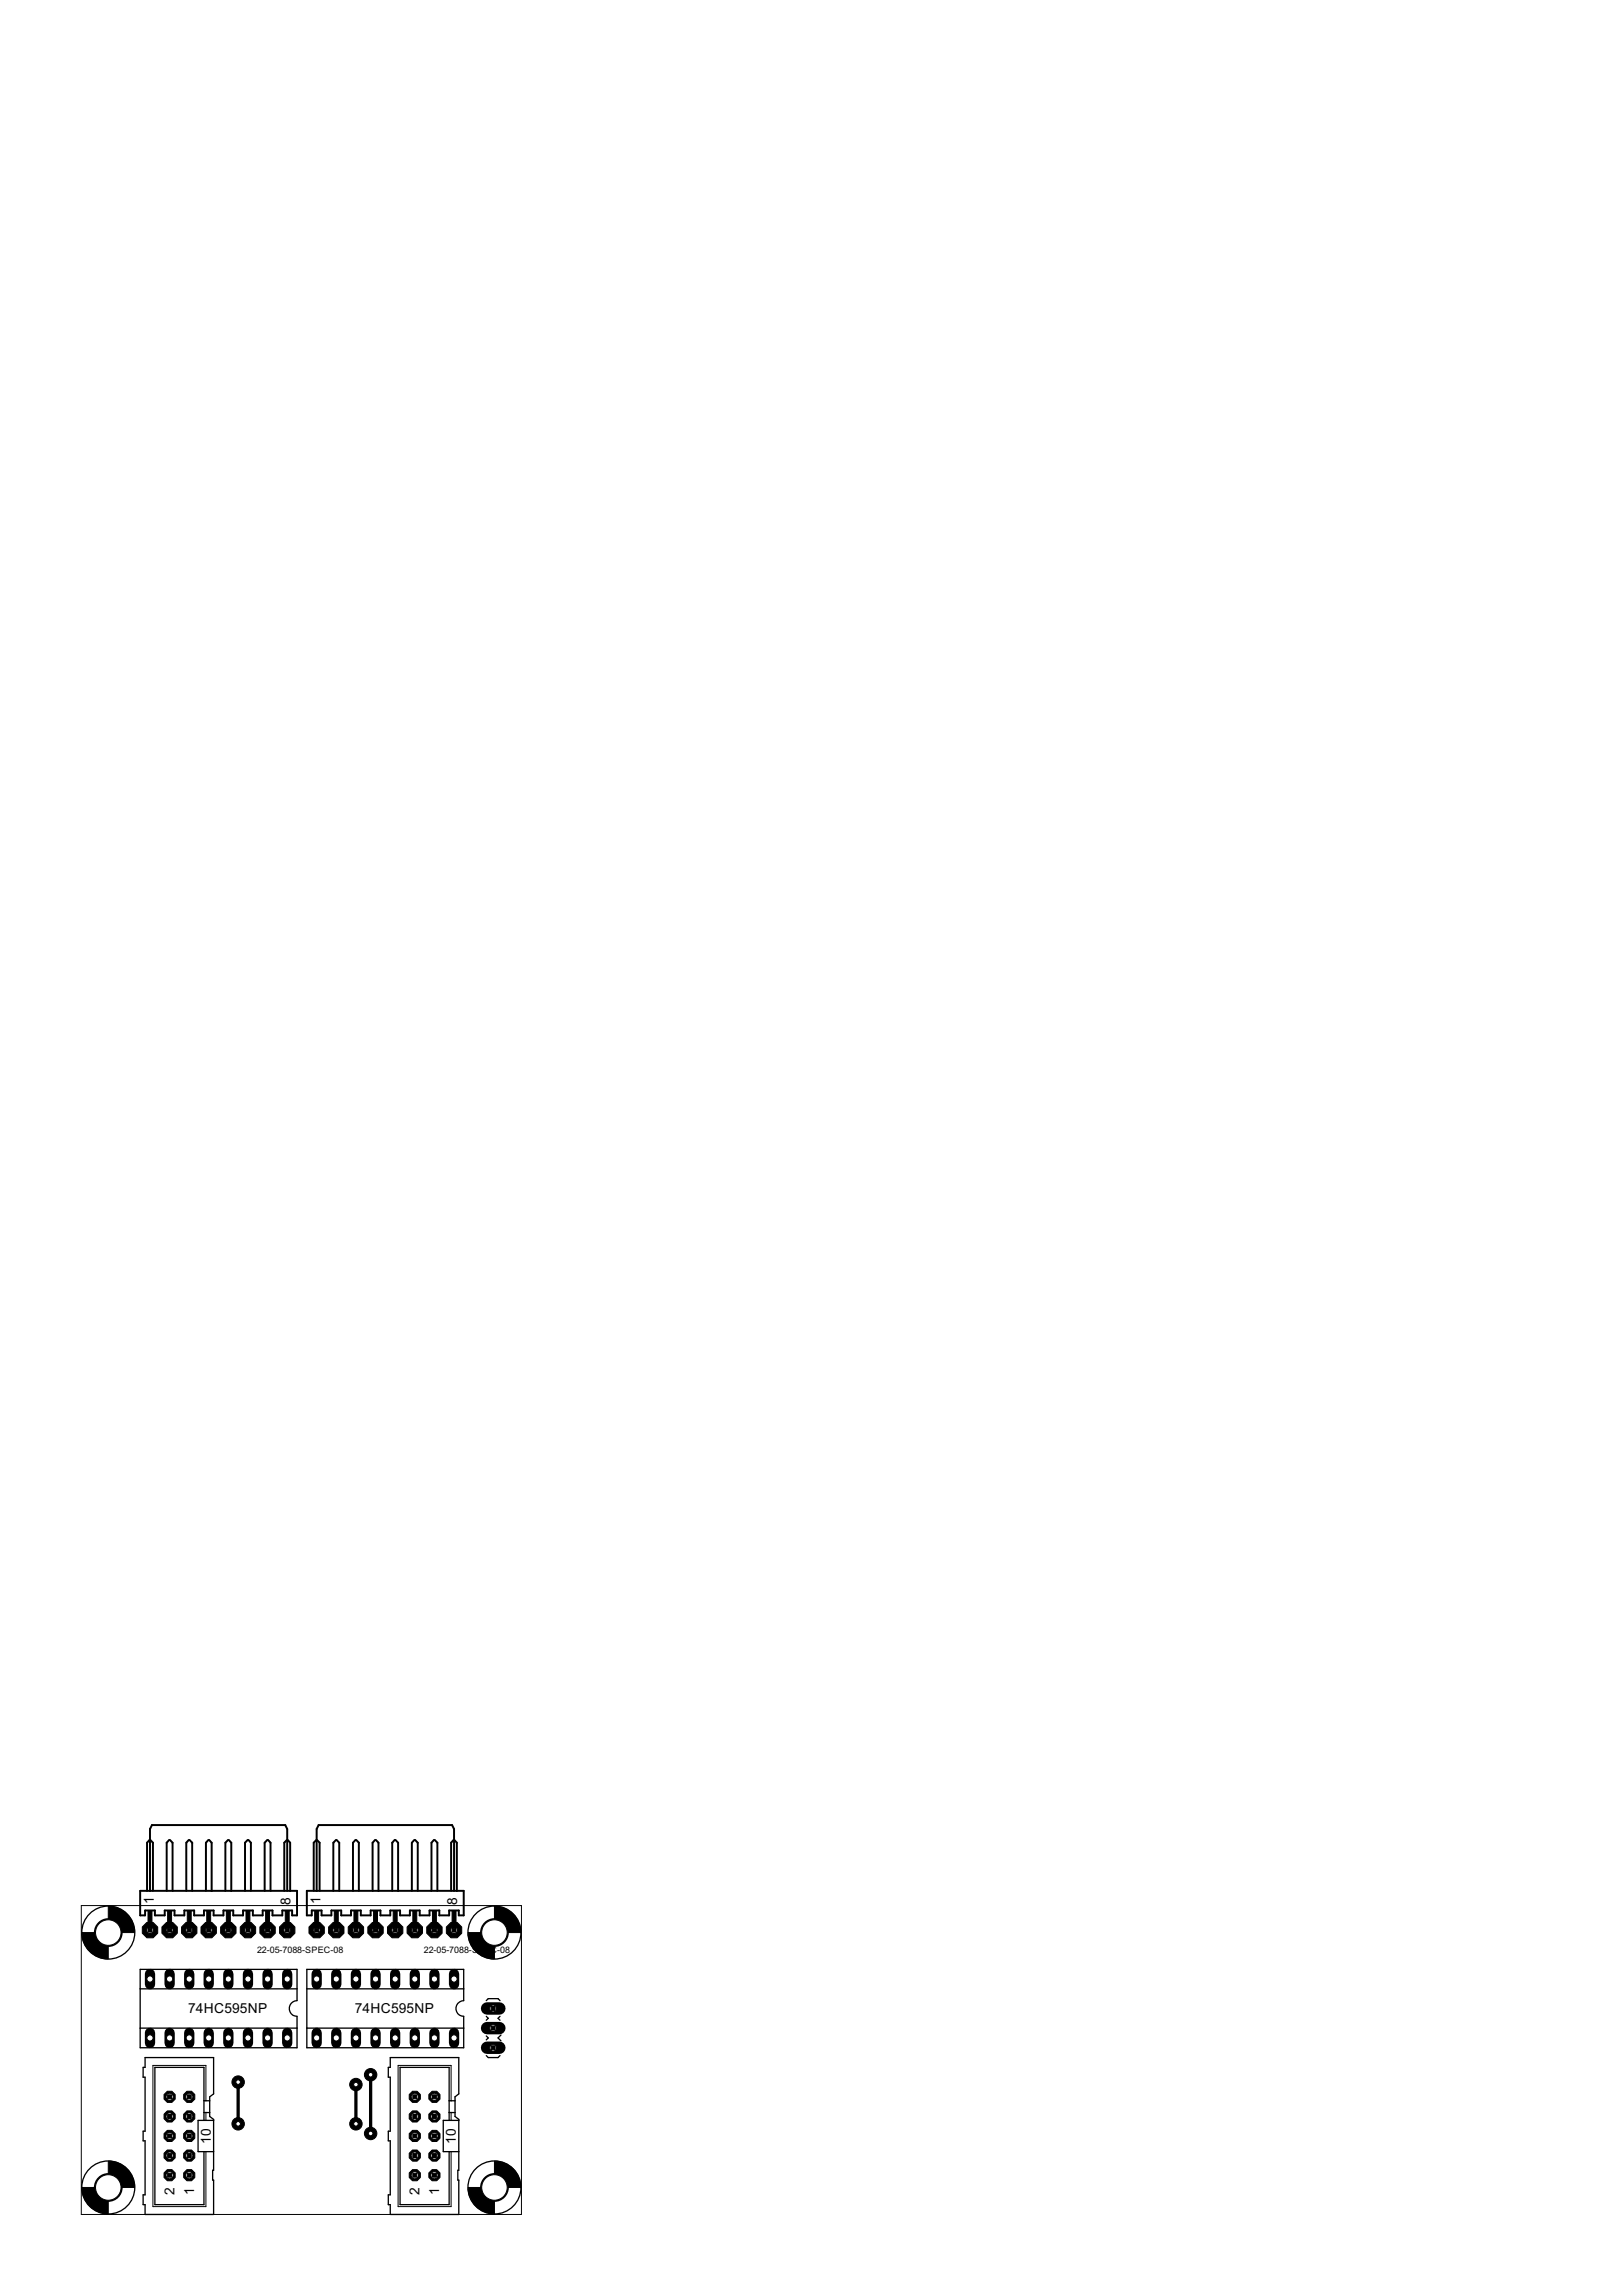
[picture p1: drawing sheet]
<svg xmlns="http://www.w3.org/2000/svg" width="210mm" height="297mm" viewBox="0 0 210 297" stroke-linecap="round" stroke-linejoin="round" font-family="sans-serif">
<defs><g id="words">
<g font-size="2">
<text x="19.9" y="246.3" transform="rotate(-90 19.9 246.3)">1</text>
<text x="37.6" y="246.4" transform="rotate(-90 37.6 246.4)">8</text>
<text x="41.5" y="246.3" transform="rotate(-90 41.5 246.3)">1</text>
<text x="59.2" y="246.4" transform="rotate(-90 59.2 246.4)">8</text>
<text x="24.3" y="260.5">74HC595NP</text>
<text x="45.9" y="260.5">74HC595NP</text>
<text x="27.3" y="277.4" transform="rotate(-90 27.3 277.4)">10</text>
<text x="59" y="277.4" transform="rotate(-90 59 277.4)">10</text>
<text x="22.6" y="284" transform="rotate(-90 22.6 284)">2</text>
<text x="25.1" y="284" transform="rotate(-90 25.1 284)">1</text>
<text x="54.3" y="284" transform="rotate(-90 54.3 284)">2</text>
<text x="56.8" y="284" transform="rotate(-90 56.8 284)">1</text>
</g>
<g font-size="1.3">
<text x="33.3" y="252.6">22-05-7088-SPEC-08</text>
<text x="54.8" y="252.6">22-05-7088-SPEC</text>
<text x="64.3" y="252.6">-08</text>
</g>
</g></defs>
<path d="M30.8 269.4v5.4M46.1 269.7v5.1M48 268.4v7.6" fill="none" stroke="#000" stroke-width=".42"/>
<path d="M58.8 255.4v1.3" fill="none" stroke="#000" stroke-width="1.3"/>
<circle cx="58.8" cy="256" r=".4" fill="#fff" stroke="#000" stroke-width=".13"/>
<path d="M56.2 255.4v1.3" fill="none" stroke="#000" stroke-width="1.3"/>
<circle cx="56.2" cy="256" r=".4" fill="#fff" stroke="#000" stroke-width=".13"/>
<path d="M48.6 255.4v1.3" fill="none" stroke="#000" stroke-width="1.3"/>
<circle cx="48.6" cy="256" r=".4" fill="#fff" stroke="#000" stroke-width=".13"/>
<path d="M46.1 255.4v1.3" fill="none" stroke="#000" stroke-width="1.3"/>
<circle cx="46.1" cy="256" r=".4" fill="#fff" stroke="#000" stroke-width=".13"/>
<path d="M53.7 255.4v1.3" fill="none" stroke="#000" stroke-width="1.3"/>
<circle cx="53.7" cy="256" r=".4" fill="#fff" stroke="#000" stroke-width=".13"/>
<path d="M51.1 255.4v1.3" fill="none" stroke="#000" stroke-width="1.3"/>
<circle cx="51.1" cy="256" r=".4" fill="#fff" stroke="#000" stroke-width=".13"/>
<path d="M43.5 255.4v1.3" fill="none" stroke="#000" stroke-width="1.3"/>
<circle cx="43.5" cy="256" r=".4" fill="#fff" stroke="#000" stroke-width=".13"/>
<path d="M41 255.4v1.3" fill="none" stroke="#000" stroke-width="1.3"/>
<circle cx="41" cy="256" r=".4" fill="#fff" stroke="#000" stroke-width=".13"/>
<path d="M41 263v1.3" fill="none" stroke="#000" stroke-width="1.3"/>
<circle cx="41" cy="263.7" r=".4" fill="#fff" stroke="#000" stroke-width=".13"/>
<path d="M43.5 263v1.3" fill="none" stroke="#000" stroke-width="1.3"/>
<circle cx="43.5" cy="263.7" r=".4" fill="#fff" stroke="#000" stroke-width=".13"/>
<path d="M46.1 263v1.3" fill="none" stroke="#000" stroke-width="1.3"/>
<circle cx="46.1" cy="263.7" r=".4" fill="#fff" stroke="#000" stroke-width=".13"/>
<path d="M48.6 263v1.3" fill="none" stroke="#000" stroke-width="1.3"/>
<circle cx="48.6" cy="263.7" r=".4" fill="#fff" stroke="#000" stroke-width=".13"/>
<path d="M51.1 263v1.3" fill="none" stroke="#000" stroke-width="1.3"/>
<circle cx="51.1" cy="263.7" r=".4" fill="#fff" stroke="#000" stroke-width=".13"/>
<path d="M53.7 263v1.3" fill="none" stroke="#000" stroke-width="1.3"/>
<circle cx="53.7" cy="263.7" r=".4" fill="#fff" stroke="#000" stroke-width=".13"/>
<path d="M56.2 263v1.3" fill="none" stroke="#000" stroke-width="1.3"/>
<circle cx="56.2" cy="263.7" r=".4" fill="#fff" stroke="#000" stroke-width=".13"/>
<path d="M58.8 263v1.3" fill="none" stroke="#000" stroke-width="1.3"/>
<circle cx="58.8" cy="263.7" r=".4" fill="#fff" stroke="#000" stroke-width=".13"/>
<path d="M37.2 255.4v1.3" fill="none" stroke="#000" stroke-width="1.3"/>
<circle cx="37.2" cy="256" r=".4" fill="#fff" stroke="#000" stroke-width=".13"/>
<path d="M34.6 255.4v1.3" fill="none" stroke="#000" stroke-width="1.3"/>
<circle cx="34.6" cy="256" r=".4" fill="#fff" stroke="#000" stroke-width=".13"/>
<path d="M27 255.4v1.3" fill="none" stroke="#000" stroke-width="1.3"/>
<circle cx="27" cy="256" r=".4" fill="#fff" stroke="#000" stroke-width=".13"/>
<path d="M24.5 255.4v1.3" fill="none" stroke="#000" stroke-width="1.3"/>
<circle cx="24.5" cy="256" r=".4" fill="#fff" stroke="#000" stroke-width=".13"/>
<path d="M32.1 255.4v1.3" fill="none" stroke="#000" stroke-width="1.3"/>
<circle cx="32.1" cy="256" r=".4" fill="#fff" stroke="#000" stroke-width=".13"/>
<path d="M29.5 255.4v1.3" fill="none" stroke="#000" stroke-width="1.3"/>
<circle cx="29.5" cy="256" r=".4" fill="#fff" stroke="#000" stroke-width=".13"/>
<path d="M21.9 255.4v1.3" fill="none" stroke="#000" stroke-width="1.3"/>
<circle cx="21.9" cy="256" r=".4" fill="#fff" stroke="#000" stroke-width=".13"/>
<path d="M19.4 255.4v1.3" fill="none" stroke="#000" stroke-width="1.3"/>
<circle cx="19.4" cy="256" r=".4" fill="#fff" stroke="#000" stroke-width=".13"/>
<path d="M19.4 263v1.3" fill="none" stroke="#000" stroke-width="1.3"/>
<circle cx="19.4" cy="263.7" r=".4" fill="#fff" stroke="#000" stroke-width=".13"/>
<path d="M21.9 263v1.3" fill="none" stroke="#000" stroke-width="1.3"/>
<circle cx="21.9" cy="263.7" r=".4" fill="#fff" stroke="#000" stroke-width=".13"/>
<path d="M24.5 263v1.3" fill="none" stroke="#000" stroke-width="1.3"/>
<circle cx="24.5" cy="263.7" r=".4" fill="#fff" stroke="#000" stroke-width=".13"/>
<path d="M27 263v1.3" fill="none" stroke="#000" stroke-width="1.3"/>
<circle cx="27" cy="263.7" r=".4" fill="#fff" stroke="#000" stroke-width=".13"/>
<path d="M29.5 263v1.3" fill="none" stroke="#000" stroke-width="1.3"/>
<circle cx="29.5" cy="263.7" r=".4" fill="#fff" stroke="#000" stroke-width=".13"/>
<path d="M32.1 263v1.3" fill="none" stroke="#000" stroke-width="1.3"/>
<circle cx="32.1" cy="263.7" r=".4" fill="#fff" stroke="#000" stroke-width=".13"/>
<path d="M34.6 263v1.3" fill="none" stroke="#000" stroke-width="1.3"/>
<circle cx="34.6" cy="263.7" r=".4" fill="#fff" stroke="#000" stroke-width=".13"/>
<path d="M37.2 263v1.3" fill="none" stroke="#000" stroke-width="1.3"/>
<circle cx="37.2" cy="263.7" r=".4" fill="#fff" stroke="#000" stroke-width=".13"/>
<path d="M63 264.9h1.6" fill="none" stroke="#000" stroke-width="1.6"/>
<circle cx="63.8" cy="264.9" r=".44" fill="#fff" stroke="#000" stroke-width=".13"/>
<path d="M63 262.4h1.6" fill="none" stroke="#000" stroke-width="1.6"/>
<circle cx="63.8" cy="262.4" r=".44" fill="#fff" stroke="#000" stroke-width=".13"/>
<path d="M63 259.8h1.6" fill="none" stroke="#000" stroke-width="1.6"/>
<circle cx="63.8" cy="259.8" r=".44" fill="#fff" stroke="#000" stroke-width=".13"/>
<circle cx="24.5" cy="281.4" r=".78" fill="#000" stroke="#000" stroke-width=".13"/>
<circle cx="24.5" cy="281.4" r=".47" fill="#fff" stroke="#000" stroke-width=".13"/>
<circle cx="21.9" cy="281.4" r=".78" fill="#000" stroke="#000" stroke-width=".13"/>
<circle cx="21.9" cy="281.4" r=".47" fill="#fff" stroke="#000" stroke-width=".13"/>
<circle cx="24.5" cy="278.9" r=".78" fill="#000" stroke="#000" stroke-width=".13"/>
<circle cx="24.5" cy="278.9" r=".47" fill="#fff" stroke="#000" stroke-width=".13"/>
<circle cx="21.9" cy="278.9" r=".78" fill="#000" stroke="#000" stroke-width=".13"/>
<circle cx="21.9" cy="278.9" r=".47" fill="#fff" stroke="#000" stroke-width=".13"/>
<circle cx="24.5" cy="276.3" r=".78" fill="#000" stroke="#000" stroke-width=".13"/>
<circle cx="24.5" cy="276.3" r=".47" fill="#fff" stroke="#000" stroke-width=".13"/>
<circle cx="21.9" cy="276.3" r=".78" fill="#000" stroke="#000" stroke-width=".13"/>
<circle cx="21.9" cy="276.3" r=".47" fill="#fff" stroke="#000" stroke-width=".13"/>
<circle cx="24.5" cy="273.8" r=".78" fill="#000" stroke="#000" stroke-width=".13"/>
<circle cx="24.5" cy="273.8" r=".47" fill="#fff" stroke="#000" stroke-width=".13"/>
<circle cx="21.9" cy="273.8" r=".78" fill="#000" stroke="#000" stroke-width=".13"/>
<circle cx="21.9" cy="273.8" r=".47" fill="#fff" stroke="#000" stroke-width=".13"/>
<circle cx="24.5" cy="271.3" r=".78" fill="#000" stroke="#000" stroke-width=".13"/>
<circle cx="24.5" cy="271.3" r=".47" fill="#fff" stroke="#000" stroke-width=".13"/>
<circle cx="21.9" cy="271.3" r=".78" fill="#000" stroke="#000" stroke-width=".13"/>
<circle cx="21.9" cy="271.3" r=".47" fill="#fff" stroke="#000" stroke-width=".13"/>
<circle cx="56.2" cy="281.4" r=".78" fill="#000" stroke="#000" stroke-width=".13"/>
<circle cx="56.2" cy="281.4" r=".47" fill="#fff" stroke="#000" stroke-width=".13"/>
<circle cx="53.7" cy="281.4" r=".78" fill="#000" stroke="#000" stroke-width=".13"/>
<circle cx="53.7" cy="281.4" r=".47" fill="#fff" stroke="#000" stroke-width=".13"/>
<circle cx="56.2" cy="278.9" r=".78" fill="#000" stroke="#000" stroke-width=".13"/>
<circle cx="56.2" cy="278.9" r=".47" fill="#fff" stroke="#000" stroke-width=".13"/>
<circle cx="53.7" cy="278.9" r=".78" fill="#000" stroke="#000" stroke-width=".13"/>
<circle cx="53.7" cy="278.9" r=".47" fill="#fff" stroke="#000" stroke-width=".13"/>
<circle cx="56.2" cy="276.3" r=".78" fill="#000" stroke="#000" stroke-width=".13"/>
<circle cx="56.2" cy="276.3" r=".47" fill="#fff" stroke="#000" stroke-width=".13"/>
<circle cx="53.7" cy="276.3" r=".78" fill="#000" stroke="#000" stroke-width=".13"/>
<circle cx="53.7" cy="276.3" r=".47" fill="#fff" stroke="#000" stroke-width=".13"/>
<circle cx="56.2" cy="273.8" r=".78" fill="#000" stroke="#000" stroke-width=".13"/>
<circle cx="56.2" cy="273.8" r=".47" fill="#fff" stroke="#000" stroke-width=".13"/>
<circle cx="53.7" cy="273.8" r=".78" fill="#000" stroke="#000" stroke-width=".13"/>
<circle cx="53.7" cy="273.8" r=".47" fill="#fff" stroke="#000" stroke-width=".13"/>
<circle cx="56.2" cy="271.3" r=".78" fill="#000" stroke="#000" stroke-width=".13"/>
<circle cx="56.2" cy="271.3" r=".47" fill="#fff" stroke="#000" stroke-width=".13"/>
<circle cx="53.7" cy="271.3" r=".78" fill="#000" stroke="#000" stroke-width=".13"/>
<circle cx="53.7" cy="271.3" r=".47" fill="#fff" stroke="#000" stroke-width=".13"/>
<circle cx="41" cy="249.7" r="1.07" fill="#000" stroke="#000" stroke-width=".13"/>
<circle cx="41" cy="249.7" r=".44" fill="#fff" stroke="#000" stroke-width=".13"/>
<circle cx="43.5" cy="249.7" r="1.07" fill="#000" stroke="#000" stroke-width=".13"/>
<circle cx="43.5" cy="249.7" r=".44" fill="#fff" stroke="#000" stroke-width=".13"/>
<circle cx="46.1" cy="249.7" r="1.07" fill="#000" stroke="#000" stroke-width=".13"/>
<circle cx="46.1" cy="249.7" r=".44" fill="#fff" stroke="#000" stroke-width=".13"/>
<circle cx="53.7" cy="249.7" r="1.07" fill="#000" stroke="#000" stroke-width=".13"/>
<circle cx="53.7" cy="249.7" r=".44" fill="#fff" stroke="#000" stroke-width=".13"/>
<circle cx="56.2" cy="249.7" r="1.07" fill="#000" stroke="#000" stroke-width=".13"/>
<circle cx="56.2" cy="249.7" r=".44" fill="#fff" stroke="#000" stroke-width=".13"/>
<circle cx="58.8" cy="249.7" r="1.07" fill="#000" stroke="#000" stroke-width=".13"/>
<circle cx="58.8" cy="249.7" r=".44" fill="#fff" stroke="#000" stroke-width=".13"/>
<circle cx="48.6" cy="249.7" r="1.07" fill="#000" stroke="#000" stroke-width=".13"/>
<circle cx="48.6" cy="249.7" r=".44" fill="#fff" stroke="#000" stroke-width=".13"/>
<circle cx="51.1" cy="249.7" r="1.07" fill="#000" stroke="#000" stroke-width=".13"/>
<circle cx="51.1" cy="249.7" r=".44" fill="#fff" stroke="#000" stroke-width=".13"/>
<circle cx="19.4" cy="249.7" r="1.07" fill="#000" stroke="#000" stroke-width=".13"/>
<circle cx="19.4" cy="249.7" r=".44" fill="#fff" stroke="#000" stroke-width=".13"/>
<circle cx="21.9" cy="249.7" r="1.07" fill="#000" stroke="#000" stroke-width=".13"/>
<circle cx="21.9" cy="249.7" r=".44" fill="#fff" stroke="#000" stroke-width=".13"/>
<circle cx="24.5" cy="249.7" r="1.07" fill="#000" stroke="#000" stroke-width=".13"/>
<circle cx="24.5" cy="249.7" r=".44" fill="#fff" stroke="#000" stroke-width=".13"/>
<circle cx="32.1" cy="249.7" r="1.07" fill="#000" stroke="#000" stroke-width=".13"/>
<circle cx="32.1" cy="249.7" r=".44" fill="#fff" stroke="#000" stroke-width=".13"/>
<circle cx="34.6" cy="249.7" r="1.07" fill="#000" stroke="#000" stroke-width=".13"/>
<circle cx="34.6" cy="249.7" r=".44" fill="#fff" stroke="#000" stroke-width=".13"/>
<circle cx="37.2" cy="249.7" r="1.07" fill="#000" stroke="#000" stroke-width=".13"/>
<circle cx="37.2" cy="249.7" r=".44" fill="#fff" stroke="#000" stroke-width=".13"/>
<circle cx="27" cy="249.7" r="1.07" fill="#000" stroke="#000" stroke-width=".13"/>
<circle cx="27" cy="249.7" r=".44" fill="#fff" stroke="#000" stroke-width=".13"/>
<circle cx="29.5" cy="249.7" r="1.07" fill="#000" stroke="#000" stroke-width=".13"/>
<circle cx="29.5" cy="249.7" r=".44" fill="#fff" stroke="#000" stroke-width=".13"/>
<circle cx="30.8" cy="274.8" r=".8" fill="#000" stroke="#000" stroke-width=".13"/>
<circle cx="30.8" cy="274.8" r=".3" fill="#fff" stroke="#000" stroke-width=".13"/>
<circle cx="46.1" cy="269.7" r=".8" fill="#000" stroke="#000" stroke-width=".13"/>
<circle cx="46.1" cy="269.7" r=".3" fill="#fff" stroke="#000" stroke-width=".13"/>
<circle cx="46.1" cy="274.8" r=".8" fill="#000" stroke="#000" stroke-width=".13"/>
<circle cx="46.1" cy="274.8" r=".3" fill="#fff" stroke="#000" stroke-width=".13"/>
<circle cx="30.8" cy="269.4" r=".8" fill="#000" stroke="#000" stroke-width=".13"/>
<circle cx="30.8" cy="269.4" r=".3" fill="#fff" stroke="#000" stroke-width=".13"/>
<circle cx="48" cy="276" r=".8" fill="#000" stroke="#000" stroke-width=".13"/>
<circle cx="48" cy="276" r=".3" fill="#fff" stroke="#000" stroke-width=".13"/>
<circle cx="48" cy="268.4" r=".8" fill="#000" stroke="#000" stroke-width=".13"/>
<circle cx="48" cy="268.4" r=".3" fill="#fff" stroke="#000" stroke-width=".13"/>
<g fill="none" stroke="#000" stroke-width=".17">
<path d="M18.1 254.8h20.3v4a1.02 1.02 0 0 0-1 1 1.02 1.02 0 0 0 1 1.1v4h-20.3zM18.1 257.3h20.3M39.7 254.8h20.3v4a1.02 1.02 0 0 0-1 1 1.02 1.02 0 0 0 1 1.1v4h-20.3zM39.7 257.3h20.3M62.9 258.8l.3-.2h1.3l.2 .2M18.1 262.4h20.3M18.8 266.2h8.8v4.7l-.5 .4v2.5l.5 .4v6.6h-.1v1.2h.1v4.5h-8.8v-1.3h-.3v-1.2h.3v-7h-.3v-1.3h.3v-7h-.3v-1.2h.3zM26.4 274.3v-6.8h-6.4v17.7h6.4v-6.8M26.4 273.3h.7M26.4 271.8h.7M27.6 274.3h-2v4.1h2M39.7 262.4h20.3"/>
<path d="M50.5 266.2h8.9v4.7l-.5 .4v2.5l.5 .4v6.6h-.2v1.2h.2v4.5h-8.9v-1.3h-.3v-1.2h.3v-7h-.3v-1.3h.3v-7h-.3v-1.2h.3zM58.1 274.3v-6.8h-6.3v17.7h6.3v-6.8M58.1 273.3h.8M58.1 271.8h.8M59.4 274.3h-2v4.1h2M62.9 263.4l.3 .3-.3 .2M62.9 260.9l.3 .2-.3 .3M62.9 265.9l.3 .3h1.3l.2-.3M64.7 260.9l-.2 .2 .2 .3M64.8 263.3l-.3 .4 .3 .3"/>
<circle cx="14" cy="250" r="3.4"/>
<circle cx="64" cy="250" r="3.4"/>
<circle cx="14" cy="283" r="3.4"/>
<circle cx="64" cy="283" r="3.4"/>
</g>
<g fill="none" stroke="#000" stroke-width=".21">
<circle cx="14" cy="250" r="1.76"/>
<circle cx="64" cy="250" r="1.76"/>
<circle cx="14" cy="283" r="1.76"/>
<circle cx="64" cy="283" r="1.76"/>
</g>
<g fill="none" stroke="#000" stroke-width=".13">
<path d="M10.5 246.5h57v40h-57zM26.6 271.8v-4.6h-6.8v18.3h6.8v-7.1M26.6 273.3v1M58.4 271.8v-4.6h-6.9v18.3h6.9v-7.1M58.4 273.3v1"/>
<circle cx="64" cy="250" r="1.65"/>
</g>
<g fill="none" stroke="#000" stroke-width=".25">
<path d="M19.3 238l-.3 .4v6.2M19.5 238l.3 .4v6.2M21.9 238l-.3 .4v6.2M22 238l.3 .4v6.2M24.4 238l-.3 .4v6.2M24.5 238l.4 .4v6.2M27 238l-.4 .4v6.2M27.1 238l.3 .4v6.2M29.5 238l-.3 .4v6.2M29.6 238l.3 .4v6.2M32 238l-.3 .4v6.2M32.2 238l.3 .4v6.2"/>
<path d="M34.6 238l-.4 .4v6.2M34.7 238l.3 .4v6.2M37.1 238l-.3 .4v6.2M37.2 238l.3 .4v6.2M40.9 238l-.3 .4v6.2M41 238l.4 .4v6.2M43.5 238l-.4 .4v6.2M43.6 238l.3 .4v6.2M46 238l-.3 .4v6.2M46.1 238l.3 .4v6.2M48.5 238l-.3 .4v6.2M48.6 238l.4 .4v6.2"/>
<path d="M51.1 238l-.3 .4v6.2M51.2 238l.3 .4v6.2M53.6 238l-.3 .4v6.2M53.7 238l.4 .4v6.2M56.2 238l-.4 .4v6.2M56.3 238l.3 .4v6.2M58.7 238l-.3 .4v6.2M58.8 238l.3 .4v6.2M18.1 244.6h20.3v3.2h-.6v-.6h-1.3v.6h-1.2v-.6h-1.3v.6h-1.3v-.6h-1.2v.6h-1.3v-.6h-1.3v.6h-1.3v-.6h-1.2v.6h-1.3v-.6h-1.2v.6h-1.3v-.6h-1.3v.6h-1.3v-.6h-1.2v.6h-.7zM19.4 244.6v-8l.3-.5h17.2l.3 .5v8M39.7 244.6h20.3v3.2h-.6v-.6h-1.3v.6h-1.2v-.6h-1.3v.6h-1.3v-.6h-1.3v.6h-1.2v-.6h-1.3v.6h-1.3v-.6h-1.2v.6h-1.3v-.6h-1.3v.6h-1.2v-.6h-1.3v.6h-1.3v-.6h-1.3v.6h-.6zM41 244.6v-8l.2-.5h17.3l.3 .5v8"/>
</g>
<g fill="#000" stroke="#000" stroke-width=".13">
<path d="M13.2 249.4a.99 .99 0 0 1 1.6 .1 .99 .99 0 0 1-.5 1.5 .99 .99 0 0 1-1.3-1h.5a.53 .53 0 0 1 .8-.4 .53 .53 0 0 1 .1 .8 .53 .53 0 0 1-.9-.2v-.2h-.5z" fill-rule="evenodd"/>
<path d="M10.6 250h2.5a.9 .9 0 0 0 .9 .9v2.5a3.4 3.4 0 0 1-3.4-3.4z" fill-rule="evenodd"/>
<path d="M14 246.6a3.4 3.4 0 0 1 3.4 3.4h-2.5a.9 .9 0 0 0-.9-.9z" fill-rule="evenodd"/>
<path d="M63.2 249.4a.99 .99 0 0 1 1.6 .1 .99 .99 0 0 1-.5 1.5 .99 .99 0 0 1-1.3-1h.5a.53 .53 0 0 1 .7-.4 .53 .53 0 0 1 .1 .8 .53 .53 0 0 1-.8-.2v-.2h-.5z" fill-rule="evenodd"/>
<path d="M60.6 250h2.5a.87 .87 0 0 0 .9 .9v2.5a3.4 3.4 0 0 1-3.4-3.4z" fill-rule="evenodd"/>
<path d="M64 246.6a3.4 3.4 0 0 1 3.4 3.4h-2.5a.94 .94 0 0 0-.9-.9z" fill-rule="evenodd"/>
<path d="M13.2 282.4a.99 .99 0 0 1 1.6 0 .99 .99 0 0 1-.5 1.5 .99 .99 0 0 1-1.3-.9h.5a.53 .53 0 0 1 .8-.5 .53 .53 0 0 1 .1 .9 .53 .53 0 0 1-.9-.2v-.2h-.5z" fill-rule="evenodd"/>
<path d="M10.6 283h2.5a.94 .94 0 0 0 .9 .9v2.5a3.3 3.3 0 0 1-3.4-3.4z" fill-rule="evenodd"/>
<path d="M14 279.6a3.4 3.4 0 0 1 3.4 3.4h-2.5a.87 .87 0 0 0-.9-.9z" fill-rule="evenodd"/>
<path d="M63.2 282.4a.99 .99 0 0 1 1.6 0 .99 .99 0 0 1-.5 1.5 .99 .99 0 0 1-1.3-.9h.5a.53 .53 0 0 1 .7-.5 .53 .53 0 0 1 .1 .9 .53 .53 0 0 1-.8-.2v-.2h-.5z" fill-rule="evenodd"/>
<path d="M60.6 283h2.5a.9 .9 0 0 0 .9 .9v2.5a3.4 3.4 0 0 1-3.4-3.4z" fill-rule="evenodd"/>
<path d="M64 279.6a3.4 3.4 0 0 1 3.4 3.4h-2.5a.9 .9 0 0 0-.9-.9z" fill-rule="evenodd"/>
</g>
<g fill="#000" stroke="#000" stroke-width=".13">
<path d="M19.2 249.4h.5v.6h-.5zM19.2 247.2h.5v2.2h-.5zM21.7 249.4h.5v.6h-.5zM21.7 247.2h.5v2.2h-.5zM24.2 249.4h.5v.6h-.5zM24.2 247.2h.5v2.2h-.5zM26.8 247.2h.5v2.2h-.5zM26.8 249.4h.5v.6h-.5zM29.3 247.2h.5v2.2h-.5zM29.3 249.4h.5v.6h-.5zM31.8 249.4h.5v.6h-.5zM31.8 247.2h.5v2.2h-.5z"/>
<path d="M34.4 249.4h.5v.6h-.5zM34.4 247.2h.5v2.2h-.5zM36.9 249.4h.5v.6h-.5zM36.9 247.2h.5v2.2h-.5zM40.7 249.4h.5v.6h-.5zM40.7 247.2h.5v2.2h-.5zM43.3 249.4h.5v.6h-.5zM43.3 247.2h.5v2.2h-.5zM45.8 249.4h.5v.6h-.5zM45.8 247.2h.5v2.2h-.5zM48.3 247.2h.6v2.2h-.6zM48.3 249.4h.6v.6h-.6z"/>
<path d="M50.9 247.2h.5v2.2h-.5zM50.9 249.4h.5v.6h-.5zM53.4 249.4h.5v.6h-.5zM53.4 247.2h.5v2.2h-.5zM56 249.4h.5v.6h-.5zM56 247.2h.5v2.2h-.5zM58.5 249.4h.5v.6h-.5zM58.5 247.2h.5v2.2h-.5zM63.6 259.6h.5v.5h-.5zM21.7 278.6h.5v.5h-.5zM21.7 276.1h.5v.5h-.5zM21.7 271h.5v.5h-.5z"/>
<path d="M21.7 273.6h.5v.5h-.5zM24.2 278.6h.5v.5h-.5zM24.2 276.1h.5v.5h-.5zM24.2 271h.5v.5h-.5zM24.2 273.6h.5v.5h-.5zM53.4 278.6h.5v.5h-.5zM53.4 276.1h.5v.5h-.5zM53.4 271h.5v.5h-.5zM53.4 273.6h.5v.5h-.5zM56 278.6h.5v.5h-.5zM56 276.1h.5v.5h-.5zM56 271h.5v.5h-.5z"/>
<path d="M56 273.6h.5v.5h-.5zM63.6 262.1h.5v.5h-.5zM63.6 264.7h.5v.5h-.5zM21.7 281.2h.5v.5h-.5zM24.2 281.2h.5v.5h-.5zM53.4 281.2h.5v.5h-.5zM56 281.2h.5v.5h-.5z"/>
</g>
<circle cx="64" cy="250" r="1.65" fill="#fff" stroke="#000" stroke-width=".13"/>
<circle cx="14" cy="250" r="1.65" fill="none" stroke="#000" stroke-width=".13"/>
<circle cx="14" cy="250" r="1.65" fill="#fff" stroke="#000" stroke-width=".13"/>
<circle cx="14" cy="283" r="1.65" fill="none" stroke="#000" stroke-width=".13"/>
<circle cx="14" cy="283" r="1.65" fill="#fff" stroke="#000" stroke-width=".13"/>
<circle cx="64" cy="283" r="1.65" fill="none" stroke="#000" stroke-width=".13"/>
<circle cx="64" cy="283" r="1.65" fill="#fff" stroke="#000" stroke-width=".13"/>
<use href="#words"/>
</svg>
